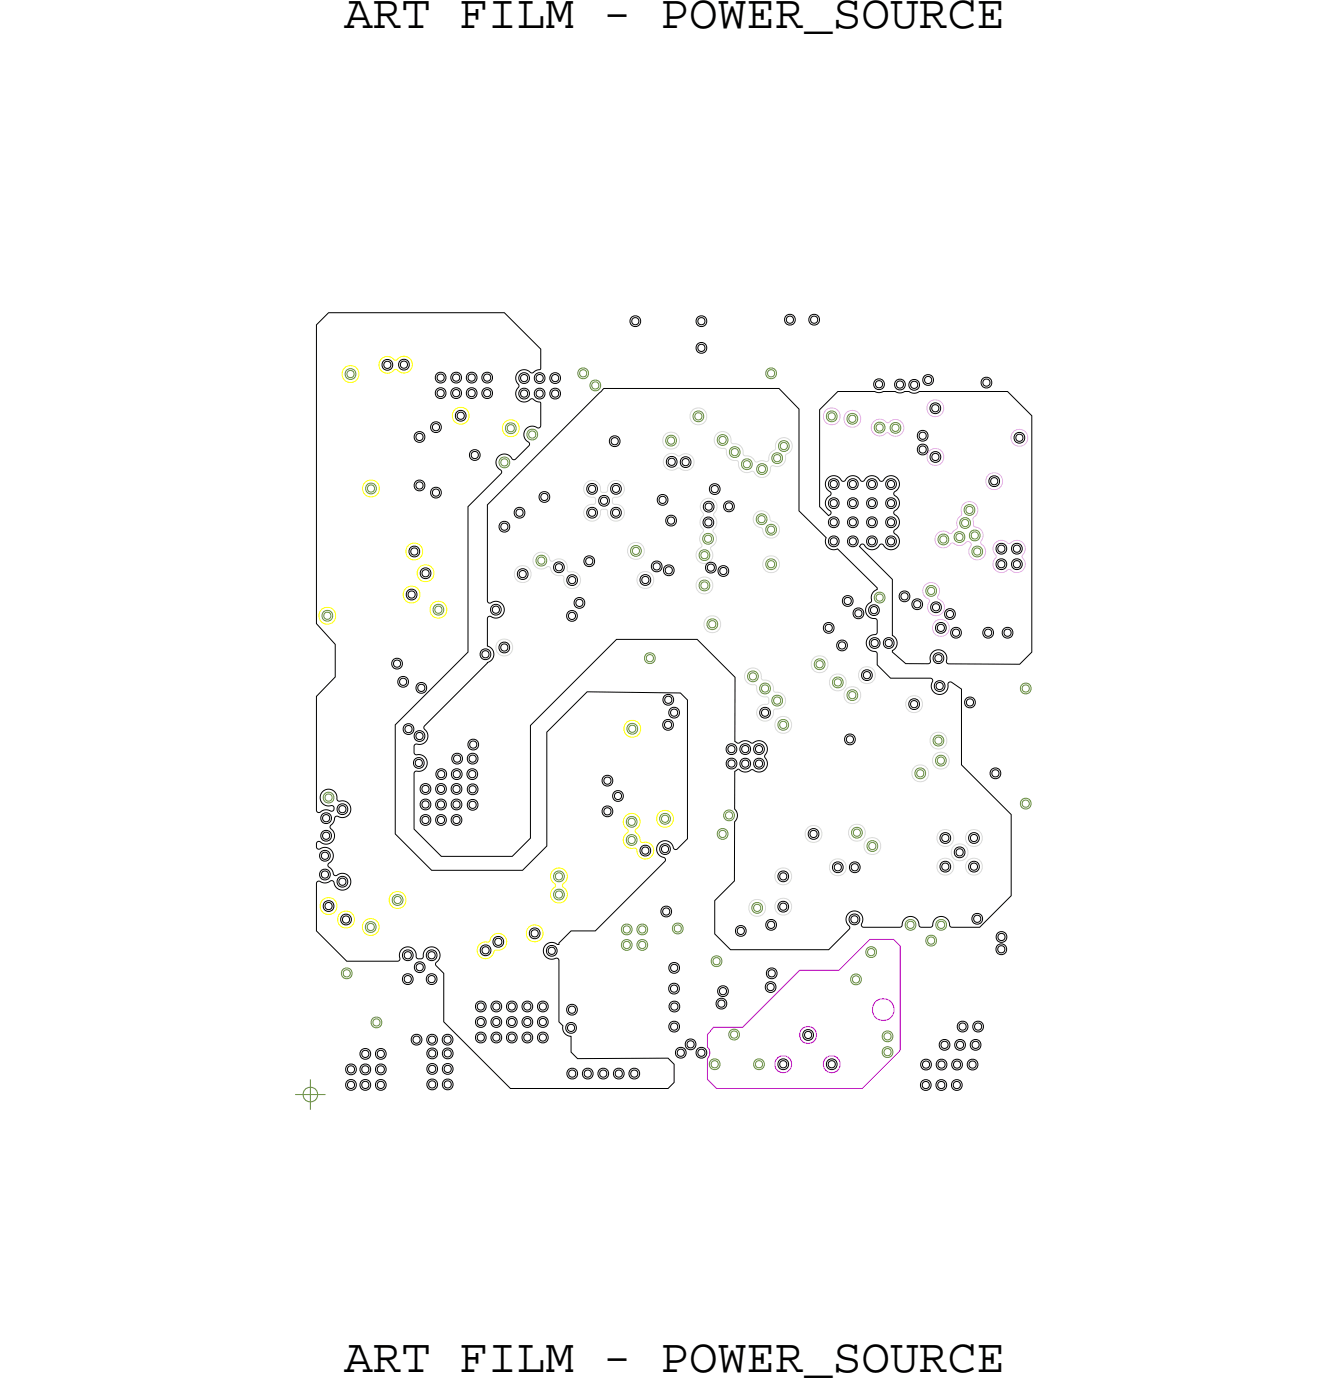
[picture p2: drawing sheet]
<svg xmlns="http://www.w3.org/2000/svg" width="56mm" height="59mm" viewBox="0 0 56 59" stroke-linecap="round" stroke-linejoin="round" font-family="sans-serif">
<defs><g id="words">
<g font-size="2">
<text x="14.4" y="1.2">ART FILM - POWER_SOURCE</text>
<text x="14.4" y="57.5">ART FILM - POWER_SOURCE</text>
</g>
</g></defs>
<!-- layer: Nets -->
<g fill="none" stroke="#638b3a" stroke-width=".04">
<path d="M14.5 15.5h.2h.2v.3l-.2 .1-.2-.1zM14.6 15.6l.1-.1 .1 .1v.1l-.1 .1-.1-.1zM21 19.2h.1h.2v.3l-.2 .1-.1-.1zM21 19.3l.1-.1 .2 .1v.2h-.2h-.1zM21.2 17.8l.2-.1 .2 .1v.3l-.2 .1-.2-.1zM21.3 17.9l.1-.1 .1 .1v.1l-.1 .1-.1-.1zM22.1 18.1l.2-.1 .2 .1v.3h-.2h-.2zM22.2 18.1h.1h.1v.2l-.1 .1-.1-.1zM24.3 15.5l.1-.1 .2 .1v.3l-.2 .1-.1-.1zM24.3 15.6l.1-.1 .2 .1v.1l-.2 .1-.1-.1zM24.8 16l.1-.1 .2 .1v.3l-.2 .1-.1-.1zM24.8 16.1l.1-.1 .2 .1v.1l-.2 .1-.1-.1z"/>
<path d="M27.9 18.3l.2-.1 .2 .1v.3l-.2 .1-.2-.1zM28 18.4l.1-.1 .2 .1v.1l-.2 .1-.1-.1zM29.1 17.3l.2-.1 .1 .1v.3l-.1 .1-.2-.1zM29.1 17.4l.2-.1 .1 .1v.1l-.1 .1-.2-.1zM30.1 18.3l.2-.1 .1 .1v.3l-.1 .1-.2-.1zM30.1 18.4l.2-.1 .1 .1v.1l-.1 .1-.2-.1zM30.6 18.8l.2-.1 .2 .1v.3l-.2 .1-.2-.1zM30.7 18.9l.1-.1 .1 .1v.1l-.1 .1-.1-.1zM31.1 19.3l.2-.1 .2 .1v.3l-.2 .1-.2-.1zM31.2 19.4l.1-.1 .1 .1v.1l-.1 .1-.1-.1zM31.8 19.5l.1-.1 .2 .1v.3l-.2 .1-.1-.1zM31.8 19.6l.1-.1 .2 .1v.1l-.2 .1-.1-.1z"/>
<path d="M32.1 15.5l.2-.1 .2 .1v.3l-.2 .1-.2-.1zM32.2 15.6l.1-.1 .1 .1v.1l-.1 .1-.1-.1zM32.4 19h.2h.1v.4h-.1h-.2zM32.4 19.1h.2h.1v.2l-.1 .1-.2-.1zM32.7 18.5h.1h.2v.3l-.2 .1-.1-.1zM32.7 18.6l.1-.1 .2 .1v.2h-.2h-.1zM34.7 17.3l.1-.1 .2 .1v.3l-.2 .1-.1-.1zM34.7 17.4l.1-.1 .2 .1v.1l-.2 .1-.1-.1zM35.5 17.4l.2-.1 .2 .1v.3l-.2 .1-.2-.1zM35.6 17.5l.1-.1 .1 .1v.1l-.1 .1-.1-.1zM36.7 17.8l.2-.1 .1 .1v.3h-.1h-.2zM36.7 17.8h.2h.1v.2l-.1 .1-.2-.1z"/>
<path d="M37.3 17.8l.2-.1 .2 .1v.3l-.2 .1-.2-.1zM37.4 17.9l.1-.1 .2 .1v.1l-.2 .1-.1-.1zM13.5 25.7l.2-.1 .2 .1v.3h-.2h-.2zM13.6 25.7h.1h.1v.2l-.1 .1-.1-.1zM13.6 33.3l.2-.1 .1 .1v.3l-.1 .1-.2-.1zM13.6 33.4l.2-.1 .1 .1v.1l-.1 .1-.2-.1zM15.4 38.7l.1-.1 .2 .1v.3l-.2 .1-.1-.1zM15.4 20.3l.1-.1 .2 .1v.3l-.2 .1-.1-.1zM15.4 38.8l.1-.1 .2 .1v.1l-.2 .1-.1-.1zM15.4 20.4l.1-.1 .2 .1v.1l-.2 .1-.1-.1zM16.5 37.6l.2-.1 .1 .1v.3h-.1h-.2zM16.5 37.6h.2h.1v.2l-.1 .1-.2-.1z"/>
<path d="M18.2 25.4l.2-.1 .1 .1v.3l-.1 .1-.2-.1zM18.2 25.5l.2-.1 .1 .1v.1l-.1 .1-.2-.1zM22.5 23.3h.2h.2v.3l-.2 .1-.2-.1zM22.5 23.4l.2-.1 .1 .1v.2h-.1h-.2zM23.2 36.6l.2-.1 .2 .1v.3l-.2 .1-.2-.1zM23.2 37.3h.2h.2v.3l-.2 .1-.2-.1zM23.3 36.7l.1-.1 .2 .1v.1l-.2 .1-.1-.1zM23.3 37.4l.1-.1 .2 .1v.2h-.2h-.1zM26.1 38.8l.2-.1 .1 .1v.3l-.1 .1-.2-.1zM26.1 39.4h.2h.1v.4h-.1h-.2zM26.1 38.9l.2-.1 .1 .1v.1l-.1 .1-.2-.1zM26.1 39.5h.2h.1v.2l-.1 .1-.2-.1z"/>
<path d="M26.3 35h.2h.1v.4h-.1h-.2zM26.3 34.3l.2-.1 .1 .1v.3l-.1 .1-.2-.1zM26.3 30.4l.2-.1 .2 .1v.3l-.2 .1-.2-.1zM26.3 35.1h.2h.1v.2l-.1 .1-.2-.1zM26.3 34.4l.2-.1 .1 .1v.1l-.1 .1-.2-.1zM26.4 30.5l.1-.1 .1 .1v.1l-.1 .1-.1-.1zM26.5 22.9h.1h.2v.3l-.2 .1-.1-.1zM26.5 23l.1-.1 .2 .1v.2h-.2h-.1zM26.7 38.8l.2-.1 .2 .1v.3l-.2 .1-.2-.1zM26.7 39.4h.2h.2v.4h-.2h-.2zM26.8 38.9l.1-.1 .1 .1v.1l-.1 .1-.1-.1zM26.8 39.5h.1h.1v.2l-.1 .1-.1-.1z"/>
<path d="M27.1 27.4h.1h.2v.3l-.2 .1-.1-.1zM27.1 27.5l.1-.1 .2 .1v.2h-.2h-.1zM27.7 34.2l.2-.1 .1 .1v.3h-.1h-.2zM27.7 34.2h.2h.1v.2l-.1 .1-.2-.1zM28.2 38.8l.2-.1 .2 .1v.3h-.2h-.2zM28.3 38.8h.1h.1v.2l-.1 .1-.1-.1zM29.3 24.4l.2-.1 .2 .1v.3l-.2 .1-.2-.1zM29.3 23.1l.2-.1 .2 .1v.3l-.2 .1-.2-.1zM29.4 24.5l.1-.1 .1 .1v.1l-.1 .1-.1-.1zM29.4 23.2l.1-.1 .1 .1v.1l-.1 .1-.1-.1zM29.5 22.4h.2h.1v.3l-.1 .1-.2-.1zM29.5 22.5l.2-.1 .1 .1v.2h-.1h-.2z"/>
<path d="M29.7 26l.1-.1 .2 .1v.3l-.2 .1-.1-.1zM29.7 26.1l.1-.1 .2 .1v.1l-.2 .1-.1-.1zM30.1 34.8l.2-.1 .1 .1v.3l-.1 .1-.2-.1zM30.1 34.9l.2-.1 .1 .1v.1l-.1 .1-.2-.1zM30.4 34l.1-.1 .2 .1v.3l-.2 .1-.1-.1zM30.4 34.1l.1-.1 .2 .1v.1l-.2 .1-.1-.1zM31.4 28.2l.1-.1 .2 .1v.3l-.2 .1-.1-.1zM31.4 28.3l.1-.1 .2 .1v.1l-.2 .1-.1-.1zM31.6 37.9l.1-.1 .2 .1v.3l-.2 .1-.1-.1zM31.6 38l.1-.1 .2 .1v.1l-.2 .1-.1-.1zM31.7 21.6l.2-.1 .2 .1v.3l-.2 .1-.2-.1zM31.8 21.7l.1-.1 .1 .1v.1l-.1 .1-.1-.1z"/>
<path d="M31.9 28.7l.2-.1 .1 .1v.3l-.1 .1-.2-.1zM31.9 28.8l.2-.1 .1 .1v.1l-.1 .1-.2-.1zM32.1 22h.2h.2v.4h-.2h-.2zM32.1 23.5l.2-.1 .2 .1v.3l-.2 .1-.2-.1zM32.2 22.1l.1-.1 .1 .1v.2h-.1h-.1zM32.2 23.6l.1-.1 .1 .1v.1l-.1 .1-.1-.1zM32.4 29.2l.2-.1 .1 .1v.3l-.1 .1-.2-.1zM32.4 29.3l.2-.1 .1 .1v.1l-.1 .1-.2-.1zM32.6 30.2h.2h.2v.3l-.2 .1-.2-.1zM32.7 30.3l.1-.1 .1 .1v.1l-.1 .1-.1-.1zM34.2 27.7l.1-.1 .2 .1v.3l-.2 .1-.1-.1zM34.2 27.8l.1-.1 .2 .1v.1l-.2 .1-.1-.1z"/>
<path d="M34.9 28.4h.2h.2v.4h-.2h-.2zM35 28.5l.1-.1 .1 .1v.2h-.1h-.1zM35.5 29l.2-.1 .2 .1v.3l-.2 .1-.2-.1zM35.6 29.1l.1-.1 .1 .1v.1l-.1 .1-.1-.1zM35.7 34.7h.2h.2v.4h-.2h-.2zM35.8 34.8l.1-.1 .1 .1v.2h-.1h-.1zM36.3 39.7h.2h.2v.4h-.2h-.2zM36.4 39.8h.1h.1v.2l-.1 .1-.1-.1zM36.4 35.3l.1-.1 .2 .1v.3l-.2 .1-.1-.1zM36.4 35.4l.1-.1 .2 .1v.1l-.2 .1-.1-.1zM36.7 24.9l.2-.1 .1 .1v.3l-.1 .1-.2-.1zM36.7 25l.2-.1 .1 .1v.1l-.1 .1-.2-.1z"/>
<path d="M38 38.6l.1-.1 .2 .1v.3l-.2 .1-.1-.1zM38 38.7l.1-.1 .2 .1v.1l-.2 .1-.1-.1zM38.4 32.3l.2-.1 .1 .1v.3h-.1h-.2zM38.4 32.3h.2h.1v.2l-.1 .1-.2-.1zM38.8 24.6l.2-.1 .2 .1v.3l-.2 .1-.2-.1zM38.8 39.3l.2-.1 .2 .1v.3h-.2h-.2zM38.9 24.7l.1-.1 .1 .1v.1l-.1 .1-.1-.1zM38.9 39.3h.1h.1v.2l-.1 .1-.1-.1zM39.1 30.9l.2-.1 .2 .1v.3l-.2 .1-.2-.1zM39.2 31l.1-.1 .2 .1v.1l-.2 .1-.1-.1zM39.3 31.7h.1h.2v.3l-.2 .1-.1-.1zM39.3 38.6l.1-.1 .2 .1v.3l-.2 .1-.1-.1z"/>
<path d="M39.3 31.8l.1-.1 .2 .1v.1l-.2 .1-.1-.1zM39.3 38.7l.1-.1 .2 .1v.1l-.2 .1-.1-.1zM39.4 22.5l.1-.1 .2 .1v.3h-.2h-.1zM39.4 22.5h.1h.2v.2l-.2 .1-.1-.1zM40 22.4l.2-.1 .2 .1v.3h-.2h-.2zM40.1 22.4h.1h.1v.2l-.1 .1-.1-.1zM40.3 21.8l.1-.1 .2 .1v.3h-.2h-.1zM40.3 21.8h.1h.2v.2l-.2 .1-.1-.1zM40.4 21.2l.2-.1 .2 .1v.3l-.2 .1-.2-.1zM40.5 21.3l.1-.1 .2 .1v.1l-.2 .1-.1-.1zM40.7 22.3l.1-.1 .2 .1v.3l-.2 .1-.1-.1zM40.7 22.4l.1-.1 .2 .1v.1l-.2 .1-.1-.1z"/>
<path d="M40.8 23l.1-.1 .2 .1v.3h-.2h-.1zM40.8 23h.1h.2v.2l-.2 .1-.1-.1zM42.8 33.5h.2h.1v.3l-.1 .1-.2-.1zM42.8 28.7l.2-.1 .1 .1v.3l-.1 .1-.2-.1zM42.8 33.6l.2-.1 .1 .1v.2h-.1h-.2zM42.8 28.8l.2-.1 .1 .1v.1l-.1 .1-.2-.1zM14.4 40.6h.1h.2v.3l-.2 .1-.1-.1zM14.4 40.7l.1-.1 .2 .1v.2h-.2h-.1zM15.6 42.7l.2-.1 .1 .1v.3l-.1 .1-.2-.1zM15.6 42.8l.2-.1 .1 .1v.1l-.1 .1-.2-.1zM29.8 44.4h.1h.2v.4h-.2h-.1zM29.8 44.5h.1h.2v.2l-.2 .1-.1-.1z"/>
<path d="M29.9 40.1h.1h.2v.3l-.2 .1-.1-.1zM29.9 40.2l.1-.1 .2 .1v.2h-.2h-.1zM30.6 43.2l.2-.1 .1 .1v.3l-.1 .1-.2-.1zM30.6 43.3l.2-.1 .1 .1v.1l-.1 .1-.2-.1zM31.6 44.4h.2h.2v.4h-.2h-.2zM31.7 44.5h.1h.1v.2l-.1 .1-.1-.1zM35.7 40.9l.2-.1 .1 .1v.3l-.1 .1-.2-.1zM35.7 41l.2-.1 .1 .1v.1l-.1 .1-.2-.1zM37 43.3l.2-.1 .2 .1v.3l-.2 .1-.2-.1zM37 43.9h.2h.2v.3l-.2 .1-.2-.1zM37.1 43.4l.1-.1 .1 .1v.1l-.1 .1-.1-.1zM37.1 44l.1-.1 .1 .1v.2h-.1h-.1z"/>
</g>
<path d="M34.6 17.2l.2-.1 .3 .1 .1 .2-.1 .3-.3 .1-.2-.1-.1-.3zM35.4 17.3l.3-.1 .3 .1 .1 .3-.1 .2-.3 .1-.3-.1v-.2zM36.6 17.7l.3-.1 .3 .1 .4-.1 .2 .2 .1 .2-.3 .3-.4-.2-.4 .2-.3-.3zM38.9 16.9l.3-.1 .3 .1v.2v.3l-.3 .1-.3-.1-.1-.3zM38.9 18.9l.3-.1 .3 .1v.3v.2l-.3 .1-.3-.1-.1-.2zM41.4 19.9l.3-.1 .2 .1 .1 .3-.1 .2-.2 .1-.3-.1-.1-.2zM42.4 18.1l.3-.1 .3 .1 .1 .2-.1 .3-.3 .1-.3-.1v-.3zM38.8 24.5l.3-.1 .2 .2v.5l.2 .1 .1 .2-.2 .4h-.3l-.2-.2v-.4l-.2-.4zM39.2 26.1l.2-.1 .3 .1 .1 .2-.1 .3-.3 .1-.2-.1-.1-.3zM40.4 21.1l.3-.1 .3 .3-.1 .2-.1 .2v.3l.4 .3-.1 .4 .2 .4-.1 .2-.1 .1h-.3l-.2-.1v-.2l.1-.3-.1-.1-.4 .2-.3-.1-.4 .2-.2-.1-.1-.2v-.2l.1-.2h.3l.2 .1 .3-.2v-.4l.2-.2v-.3zM41.7 22.7l.3-.1 .3 .2 .3-.2 .3 .1 .1 .3-.2 .3 .2 .3-.1 .3-.3 .1-.3-.1-.3 .1-.3-.1-.1-.3 .1-.3-.1-.3z" fill="none" stroke="#ffa8ff" stroke-width=".04"/>
<g fill="none" stroke="#000" stroke-width=".04">
<path d="M13.8 13.1h7.3l1.6 1.5-.1 .9-.3 .1-.2-.1h-.3l-.1 .1-.1 .2 .1 .4-.1 .3 .1 .2 .3 .1 .3-.1 .3 .2v1h-.4l-.2 .1v.3l.2 .3-.6 .6-.4-.2-.3 .1-.1 .3 .2 .4-1.4 1.4v6.1l-3 3.1v4.5l1.5 1.6h3.8l1-1v-4.8l1.7-1.7h3.9l.3 .3v5.9l-.5 .4-.3-.3h-.4l-.1 .4 .4 .3v.1l-3 2.9h-1l-.5 .6-.4-.1-.2 .3 .1 .4h.4h.1v2.6l.2 .2 .1 .3 .2 .1v.7l.3 .3 3.8-.1 .2 .3v.8l-.2 .2h-6.6l-2.8-2.8v-2l-.3-.4 .1-.3-.1-.3-.2-.1h-.2l-.3 .5-.1-.1-.2-.3-.2-.1-.3 .1-.1 .5h-2.2l-1.2-1.3v-2h.4l.2-.1 .2 .3 .2 .1 .3-.1 .1-.2-.1-.3-.3-.1-.3 .1-.2-.4 .2-.4-.1-.3-.3-.1-.3 .1v-.1v-.2l.4 .1 .2-.1 .1-.3-.2-.4 .2-.3 .5-.1 .2-.3-.1-.2-.4-.1-.2-.4-.2-.1-.3 .1-.1 .3 .2 .2 .4 .1v.1h-.4l-.2 .2-.1-.1v-4.8l.7-.8v-1.4l-.7-.9v-12.5zM16.1 15.1h.1h.2v.3l-.2 .1-.1-.1zM16.1 15.2l.1-.1 .2 .1v.2h-.2h-.1zM16.8 15.1h.1h.2v.3l-.2 .1-.1-.1zM16.8 15.2l.1-.1 .2 .1v.2h-.2h-.1zM17.4 18.2l.2-.1 .1 .1v.3h-.1h-.2zM17.4 18.2h.2h.1v.2l-.1 .1-.2-.1zM18.1 17.7h.2h.1v.4h-.1h-.2zM18.1 17.8h.2h.1v.2l-.1 .1-.2-.1zM18.3 15.7l.2-.1 .1 .1v.3l-.1 .1-.2-.1zM18.3 16.3h.2h.1v.3l-.1 .1-.2-.1zM18.3 15.8l.2-.1 .1 .1v.1l-.1 .1-.2-.1z"/>
<path d="M18.3 16.4l.2-.1 .1 .1v.1l-.1 .1-.2-.1zM18.9 15.7l.2-.1 .2 .1v.3l-.2 .1-.2-.1zM18.9 16.3h.2h.2v.3l-.2 .1-.2-.1zM19 15.8l.1-.1 .1 .1v.1l-.1 .1-.1-.1zM19 16.4l.1-.1 .1 .1v.1l-.1 .1-.1-.1zM19.1 17.3l.2-.1 .2 .1v.3h-.2h-.2zM19.2 17.4l.1-.1 .1 .1v.1l-.1 .1-.1-.1zM19.6 15.7l.2-.1 .1 .1v.3l-.1 .1-.2-.1zM19.6 16.3h.2h.1v.3l-.1 .1-.2-.1zM19.6 15.8l.2-.1 .1 .1v.1l-.1 .1-.2-.1zM19.6 16.4l.2-.1 .1 .1v.1l-.1 .1-.2-.1zM19.7 18.9l.2-.1 .2 .1v.3l-.2 .1-.2-.1z"/>
<path d="M19.8 19l.1-.1 .1 .1v.1l-.1 .1-.1-.1zM20.2 15.7l.2-.1 .2 .1v.3l-.2 .1-.2-.1zM20.2 16.3h.2h.2v.3l-.2 .1-.2-.1zM20.3 15.8l.1-.1 .1 .1v.1l-.1 .1-.1-.1zM20.3 16.4l.1-.1 .1 .1v.1l-.1 .1-.1-.1zM21.8 15.7l.2-.1 .1 .1v.3l-.1 .1-.2-.1zM21.8 16.3h.2h.1v.4h-.1h-.2zM21.8 15.8l.2-.1 .1 .1v.1l-.1 .1-.2-.1zM21.8 16.4l.2-.1 .1 .1v.2h-.1h-.2zM22.4 15.7l.2-.1 .2 .1v.3l-.2 .1-.2-.1zM22.4 16.3h.2h.2v.4h-.2h-.2zM22.5 15.8l.1-.1 .1 .1v.1l-.1 .1-.1-.1z"/>
<path d="M22.5 16.4l.1-.1 .1 .1v.2h-.1h-.1zM23.1 15.7l.2-.1 .1 .1v.3l-.1 .1-.2-.1zM23.1 16.3h.2h.1v.4h-.1h-.2zM23.1 15.8l.2-.1 .1 .1v.1l-.1 .1-.2-.1zM23.1 16.4l.2-.1 .1 .1v.2h-.1h-.2zM25.6 18.3h.2h.1v.3l-.1 .1-.2-.1zM25.6 18.4l.2-.1 .1 .1v.2h-.1h-.2zM26.4 13.3l.2-.1 .2 .1v.3l-.2 .1-.2-.1zM26.5 13.4l.1-.1 .2 .1v.1l-.2 .1-.1-.1zM28 19.2l.1-.1 .2 .1v.3l-.2 .1-.1-.1zM28 19.3l.1-.1 .2 .1v.1l-.2 .1-.1-.1zM28.6 19.2l.1-.1 .2 .1v.3l-.2 .1-.1-.1z"/>
<path d="M28.6 19.3l.1-.1 .2 .1v.1l-.2 .1-.1-.1zM29.2 13.3l.2-.1 .2 .1v.3l-.2 .1-.2-.1zM29.2 14.4h.2h.2v.3l-.2 .1-.2-.1zM29.3 13.4l.1-.1 .1 .1v.1l-.1 .1-.1-.1zM29.3 14.5l.1-.1 .1 .1v.2h-.1h-.1zM32.9 13.2h.2h.2v.4h-.2h-.2zM33 13.3l.1-.1 .1 .1v.2h-.1h-.1zM33.9 13.2h.2h.2v.4h-.2h-.2zM34 13.3l.1-.1 .1 .1v.2h-.1h-.1zM34.3 17.2l.8-.8 2.6 .1 .4-.1 .2 .1 .2-.1h3.7l1 1v9.9l-.5 .5h-3l-.1-.4-.3-.2-.3 .2-.1 .4h-1l-.5-.5 .2-.4-.2-.3v-2.3l-1.4-1.4 .2-.1 .2 .2h.2l.3-.2 .4 .2 .3-.1 .1-.3-.3-.3 .2-.3 .1-.2-.3-.3 .2-.2 .1-.2-.3-.4 .3-.3v-.2l-.3-.3-.2 .1-.3 .2-.3-.3-.2 .1-.3 .2-.3-.3-.2 .1-.3 .2-.2-.2h-.3l-.2 .3 .2 .4-.2 .4v.2l.2 .2-.1 .1-.4-.4zM36.7 15.9h.1h.2v.4h-.2h-.1zM36.7 16h.1h.2v.2l-.2 .1-.1-.1z"/>
<path d="M37.5 16l.2-.1 .2 .1v.3h-.2h-.2zM37.6 16h.1h.1v.2l-.1 .1-.1-.1zM38.1 16l.2-.1 .2 .1v.3l-.2 .1-.2-.1zM38.2 16.1l.1-.1 .1 .1v.1l-.1 .1-.1-.1zM38.5 18.1l.2-.1 .1 .1v.3l-.1 .1-.2-.1zM38.5 18.7l.2-.1 .1 .1v.3l-.1 .1-.2-.1zM38.5 18.2l.2-.1 .1 .1v.1l-.1 .1-.2-.1zM38.5 18.8l.2-.1 .1 .1v.1l-.1 .1-.2-.1zM38.7 15.8l.2-.1 .2 .1v.3l-.2 .1-.2-.1zM38.8 15.9l.1-.1 .1 .1v.1l-.1 .1-.1-.1zM39 17l.2-.1 .2 .1v.3h-.2h-.2zM39 19l.2-.1 .2 .1v.3l-.2 .1-.2-.1z"/>
<path d="M39.1 17h.1h.1v.2l-.1 .1-.1-.1zM39.1 19.1l.1-.1 .1 .1v.1l-.1 .1-.1-.1zM41.2 15.9l.1-.1 .2 .1v.3l-.2 .1-.1-.1zM41.2 16l.1-.1 .2 .1v.1l-.2 .1-.1-.1zM42.5 18.2l.2-.1 .2 .1v.3l-.2 .1-.2-.1zM42.6 18.3l.1-.1 .1 .1v.1l-.1 .1-.1-.1zM13.4 36.5l.2-.1 .2 .1v.3l-.2 .1-.2-.1zM13.4 35.7l.2-.1 .2 .1v.3l-.2 .1-.2-.1zM13.5 36.6l.1-.1 .1 .1v.1l-.1 .1-.1-.1zM13.5 35.8l.1-.1 .1 .1v.1l-.1 .1-.1-.1zM13.5 34.9l.2-.1 .1 .1v.3l-.1 .1-.2-.1zM13.5 34.1h.2h.1v.3l-.1 .1-.2-.1z"/>
<path d="M13.5 35l.2-.1 .1 .1v.1l-.1 .1-.2-.1zM13.5 34.2l.2-.1 .1 .1v.2h-.1h-.2zM13.6 37.8l.2-.1 .1 .1v.3l-.1 .1-.2-.1zM13.6 37.9l.2-.1 .1 .1v.1l-.1 .1-.2-.1zM14.2 33.8l.1-.1 .2 .1v.3h-.2h-.1zM14.2 36.8l.1-.1 .2 .1v.3l-.2 .1-.1-.1zM14.2 33.8h.1h.2v.2l-.2 .1-.1-.1zM14.2 36.9l.1-.1 .2 .1v.1l-.2 .1-.1-.1zM14.3 38.4l.2-.1 .2 .1v.3l-.2 .1-.2-.1zM14.4 38.5l.1-.1 .1 .1v.1l-.1 .1-.1-.1zM16.5 27.7l.1-.1 .2 .1v.3h-.2h-.1zM16.5 27.7h.1h.2v.2l-.2 .1-.1-.1z"/>
<path d="M16.7 28.4l.2-.1 .2 .1v.3l-.2 .1-.2-.1zM16.8 28.5l.1-.1 .1 .1v.1l-.1 .1-.1-.1zM16.9 39.9l.2-.1 .2 .1v.3l-.2 .1-.2-.1zM16.9 30.4l.2-.1 .2 .1v.3l-.2 .1-.2-.1zM17 40l.1-.1 .1 .1v.1l-.1 .1-.1-.1zM17 30.5l.1-.1 .1 .1v.1l-.1 .1-.1-.1zM17.1 24.8l.1-.1 .2 .1v.3h-.2h-.1zM17.1 24.8h.1h.2v.2l-.2 .1-.1-.1zM17.2 23l.2-.1 .1 .1v.3h-.1h-.2zM17.2 23h.2h.1v.2l-.1 .1-.2-.1zM17.4 31.8l.1-.1 .2 .1v.3l-.2 .1-.1-.1zM17.4 20.2l.2-.1 .1 .1v.3l-.1 .1-.2-.1z"/>
<path d="M17.4 30.7l.2-.1 .1 .1v.3l-.1 .1-.2-.1zM17.4 31.9l.1-.1 .2 .1v.1l-.2 .1-.1-.1zM17.4 20.3l.2-.1 .1 .1v.1l-.1 .1-.2-.1zM17.4 30.8l.2-.1 .1 .1v.1l-.1 .1-.2-.1zM17.5 28.7l.2-.1 .1 .1v.3l-.1 .1-.2-.1zM17.5 28.8l.2-.1 .1 .1v.1l-.1 .1-.2-.1zM17.7 32.9l.1-.1 .2 .1v.3l-.2 .1-.1-.1zM17.7 33.6l.1-.1 .2 .1v.3h-.2h-.1zM17.7 34.2l.1-.1 .2 .1v.3l-.2 .1-.1-.1zM17.7 23.9l.1-.1 .2 .1v.3h-.2h-.1zM17.7 33l.1-.1 .2 .1v.1l-.2 .1-.1-.1zM17.7 33.6h.1h.2v.2l-.2 .1-.1-.1z"/>
<path d="M17.7 34.3l.1-.1 .2 .1v.1l-.2 .1-.1-.1zM17.7 24l.1-.1 .2 .1v.1l-.2 .1-.1-.1zM17.9 39.9l.2-.1 .2 .1v.3l-.2 .1-.2-.1zM18 40l.1-.1 .1 .1v.1l-.1 .1-.1-.1zM18.1 20.5l.2-.1 .1 .1v.3l-.1 .1-.2-.1zM18.1 20.6l.2-.1 .1 .1v.1l-.1 .1-.2-.1zM18.3 32.9l.2-.1 .1 .1v.3l-.1 .1-.2-.1zM18.3 33.6l.2-.1 .1 .1v.3h-.1h-.2zM18.3 34.2l.2-.1 .1 .1v.3l-.1 .1-.2-.1zM18.3 32.3l.2-.1 .2 .1v.3l-.2 .1-.2-.1zM18.3 33l.2-.1 .1 .1v.1l-.1 .1-.2-.1zM18.3 33.6h.2h.1v.2l-.1 .1-.2-.1z"/>
<path d="M18.3 34.3l.2-.1 .1 .1v.1l-.1 .1-.2-.1zM18.4 32.4l.1-.1 .1 .1v.1l-.1 .1-.1-.1zM19 32.9l.1-.1 .2 .1v.3l-.2 .1-.1-.1zM19 33.6l.1-.1 .2 .1v.3h-.2h-.1zM19 34.2l.1-.1 .2 .1v.3l-.2 .1-.1-.1zM19 32.3l.1-.1 .2 .1v.3l-.2 .1-.1-.1zM19 31.6h.2h.1v.3l-.1 .1-.2-.1zM19 33l.1-.1 .2 .1v.1l-.2 .1-.1-.1zM19 33.6h.1h.2v.2l-.2 .1-.1-.1zM19 34.3l.1-.1 .2 .1v.1l-.2 .1-.1-.1zM19 32.4l.1-.1 .2 .1v.1l-.2 .1-.1-.1zM19 31.7l.2-.1 .1 .1v.2h-.1h-.2z"/>
<path d="M19.6 32.3l.2-.1 .2 .1v.3l-.2 .1-.2-.1zM19.6 31.6h.2h.2v.3l-.2 .1-.2-.1zM19.6 32.9h.2h.2v.3l-.2 .1-.2-.1zM19.6 33.6l.2-.1 .2 .1v.3l-.2 .1-.2-.1zM19.7 32.4l.1-.1 .1 .1v.1l-.1 .1-.1-.1zM19.7 31h.1h.2v.4h-.2h-.1zM19.7 31.7l.1-.1 .1 .1v.2h-.1h-.1zM19.7 33l.1-.1 .1 .1v.2h-.1h-.1zM19.7 33.7l.1-.1 .1 .1v.1l-.1 .1-.1-.1zM19.7 31.1h.1h.2v.2l-.2 .1-.1-.1zM20.2 27.3l.1-.1 .2 .1v.3h-.2h-.1zM20.2 39.7l.1-.1 .2 .1v.3l-.2 .1-.1-.1z"/>
<path d="M20.2 27.3h.1h.2v.2l-.2 .1-.1-.1zM20.2 39.8l.1-.1 .2 .1v.1l-.2 .1-.1-.1zM20.4 21.2l4.9-4.9h7.3l.9 .8v4.3l1.1 1.1v.2l.1 .2 .2 .1h.2l1.7 1.6-.3 .3v.3l-.2 .4 .1 .2 .4 .2-.1 .5-.3 .2-.1 .2 .1 .3 .3 .2 .1 .5 .5 .5h1.7v.5l.3 .2 .3-.1 .2-.4 .5 .3v3.2l2.1 2v3.4l-1.4 1.4h-1.1l-.2-.4-.3-.1-.2 .1-.2 .4-.4-.1-.2-.3-.2-.1-.3 .1-.2 .4h-1.5l-.1-.1v-.5l-.3-.1-.2 .1-.1 .1 .1 .5-.9 .9h-4.1l-.7-.7v-1.4l.9-.8v-2.5l.1-.2-.1-.3v-1.6l.1-.1 .3 .2 .3-.1 .3 .1 .2-.1 .1-.2-.1-.4 .1-.3v-.2l-.2-.1h-.4l-.2-.1-.4 .1h-.1v-2.7l-1.6-1.6h-3.4l-3.6 3.6v4.7l-.7 .8h-3l-1.2-1.2v-2.3l.5-.1 .1-.3-.1-.3-.4-.1-.1-.3 .5-.2 .1-.3-.1-.4 2.9-2.9-.1-.2-.2-.2v-1.2l.1-.1 .4 .1 .2-.4-.2-.3-.4 .1-.1-.1zM20.6 25.4l.2-.1 .1 .1v.3l-.1 .1-.2-.1zM20.6 25.5l.2-.1 .1 .1v.1l-.1 .1-.2-.1zM20.7 39.3l.2-.1 .1 .1v.3l-.1 .1-.2-.1zM20.7 39.4l.2-.1 .1 .1v.1l-.1 .1-.2-.1zM21 27l.1-.1 .2 .1v.3l-.2 .1-.1-.1zM21 21.9l.1-.1 .2 .1v.3l-.2 .1-.1-.1zM21 27.1l.1-.1 .2 .1v.1l-.2 .1-.1-.1zM21 22l.1-.1 .2 .1v.1l-.2 .1-.1-.1zM21.6 21.3h.2h.1v.3l-.1 .1-.2-.1z"/>
<path d="M21.6 21.4l.2-.1 .1 .1v.2h-.1h-.2zM21.7 23.9l.2-.1 .2 .1v.3l-.2 .1-.2-.1zM21.8 24l.1-.1 .1 .1v.1l-.1 .1-.1-.1zM22.2 39l.2-.1 .2 .1v.3h-.2h-.2zM22.3 39h.1h.1v.2l-.1 .1-.1-.1zM22.6 20.7l.2-.1 .2 .1v.3l-.2 .1-.2-.1zM22.7 20.8l.1-.1 .1 .1v.1l-.1 .1-.1-.1zM22.9 39.7l.2-.1 .2 .1v.3l-.2 .1-.2-.1zM23 39.8l.1-.1 .2 .1v.1l-.2 .1-.1-.1zM23.2 23.6l.2-.1 .2 .1v.3l-.2 .1-.2-.1zM23.3 23.7l.1-.1 .2 .1v.1l-.2 .1-.1-.1zM23.8 25.7l.2-.1 .1 .1v.3h-.1h-.2z"/>
<path d="M23.8 24.2l.2-.1 .1 .1v.3h-.1h-.2zM23.8 25.7h.2h.1v.2l-.1 .1-.2-.1zM23.8 24.2h.2h.1v.2l-.1 .1-.2-.1zM24.1 25.1l.2-.1 .1 .1v.3l-.1 .1-.2-.1zM24.1 25.2l.2-.1 .1 .1v.1l-.1 .1-.2-.1zM24.5 23.4l.2-.1 .2 .1v.3h-.2h-.2zM24.6 23.4h.1h.1v.2l-.1 .1-.1-.1zM24.6 21.3h.2h.2v.3l-.2 .1-.2-.1zM24.6 20.3h.2h.2v.3l-.2 .1-.2-.1zM24.7 21.4l.1-.1 .1 .1v.2h-.1h-.1zM24.7 20.4l.1-.1 .1 .1v.2h-.1h-.1zM25.1 20.8h.2h.2v.3l-.2 .1-.2-.1z"/>
<path d="M25.2 20.9l.1-.1 .1 .1v.2h-.1h-.1zM25.3 33.8h.1h.2v.4h-.2h-.1zM25.3 32.6l.1-.1 .2 .1v.3h-.2h-.1zM25.3 33.9h.1h.2v.2l-.2 .1-.1-.1zM25.3 32.6h.1h.2v.2l-.2 .1-.1-.1zM25.6 21.3h.2h.2v.3l-.2 .1-.2-.1zM25.6 20.3h.2h.2v.3l-.2 .1-.2-.1zM25.7 21.4l.1-.1 .1 .1v.2h-.1h-.1zM25.7 20.4l.1-.1 .1 .1v.2h-.1h-.1zM25.7 33.2l.2-.1 .2 .1v.3l-.2 .1-.2-.1zM25.8 33.3l.1-.1 .1 .1v.1l-.1 .1-.1-.1zM26.9 35.5l.1-.1 .2 .1v.3l-.2 .1-.1-.1z"/>
<path d="M26.9 24.2l.1-.1 .2 .1v.3h-.2h-.1zM26.9 35.6l.1-.1 .2 .1v.1l-.2 .1-.1-.1zM26.9 24.2h.1h.2v.2l-.2 .1-.1-.1zM27.3 23.6l.2-.1 .2 .1v.3l-.2 .1-.2-.1zM27.4 23.7l.1-.1 .1 .1v.1l-.1 .1-.1-.1zM27.6 20.8l.2-.1 .1 .1v.3l-.1 .1-.2-.1zM27.6 20.9l.2-.1 .1 .1v.1l-.1 .1-.2-.1zM27.7 35.4h.2h.1v.3l-.1 .1-.2-.1zM27.7 35.5l.2-.1 .1 .1v.2h-.1h-.2zM27.7 38h.2h.2v.4h-.2h-.2zM27.8 38.1h.1h.1v.2l-.1 .1-.1-.1zM27.8 30.2h.2h.2v.3l-.2 .1-.2-.1z"/>
<path d="M27.8 29.2l.2-.1 .2 .1v.3l-.2 .1-.2-.1zM27.9 23.7h.1h.2v.4h-.2h-.1zM27.9 30.3l.1-.1 .1 .1v.1l-.1 .1-.1-.1zM27.9 29.3l.1-.1 .1 .1v.1l-.1 .1-.1-.1zM27.9 23.8h.1h.2v.2l-.2 .1-.1-.1zM27.9 21.7l.2-.1 .2 .1v.3h-.2h-.2zM28 21.7h.1h.2v.2l-.2 .1-.1-.1zM28.1 29.7l.1-.1 .2 .1v.3l-.2 .1-.1-.1zM28.1 29.8l.1-.1 .2 .1v.1l-.2 .1-.1-.1zM29.5 21.7h.2h.1v.3l-.1 .1-.2-.1zM29.5 21.1l.2-.1 .2 .1v.3l-.2 .1-.2-.1zM29.5 21.8l.2-.1 .1 .1v.2h-.1h-.2z"/>
<path d="M29.6 21.2l.1-.1 .1 .1v.1l-.1 .1-.1-.1zM29.6 23.6h.2h.2v.3l-.2 .1-.2-.1zM29.6 23.7l.2-.1 .1 .1v.2h-.1h-.2zM29.8 20.3h.1h.2v.4h-.2h-.1zM29.8 20.4l.1-.1 .2 .1v.2h-.2h-.1zM30.1 23.8l.2-.1 .2 .1v.3l-.2 .1-.2-.1zM30.2 23.9l.1-.1 .1 .1v.1l-.1 .1-.1-.1zM30.4 21.1l.1-.1 .2 .1v.3h-.2h-.1zM30.4 21.1h.1h.2v.2l-.2 .1-.1-.1zM30.5 31.2h.1h.2v.4h-.2h-.1zM30.5 31.8h.1h.2v.4h-.2h-.1zM30.5 31.3l.1-.1 .2 .1v.2h-.2h-.1z"/>
<path d="M30.5 31.9h.1h.2v.2l-.2 .1-.1-.1zM30.9 38.9l.1-.1 .2 .1v.3h-.2h-.1zM30.9 38.9h.1h.2v.2l-.2 .1-.1-.1zM31.1 31.2h.1h.2v.3l-.2 .1-.1-.1zM31.1 31.8h.1h.2v.4h-.2h-.1zM31.1 31.3l.1-.1 .2 .1v.2h-.2h-.1zM31.1 31.9h.1h.2v.2l-.2 .1-.1-.1zM31.6 31.2h.2h.2v.3l-.2 .1-.2-.1zM31.6 31.8h.2h.2v.4h-.2h-.2zM31.7 31.3l.1-.1 .1 .1v.2h-.1h-.1zM31.7 31.9h.1h.1v.2l-.1 .1-.1-.1zM31.9 29.7l.2-.1 .1 .1v.3l-.1 .1-.2-.1z"/>
<path d="M31.9 29.8l.2-.1 .1 .1v.1l-.1 .1-.2-.1zM32.1 38.6l.2-.1 .2 .1v.3l-.2 .1-.2-.1zM32.2 38.7l.1-.1 .1 .1v.1l-.1 .1-.1-.1zM32.6 37.8h.2h.2v.4h-.2h-.2zM32.6 36.6l.2-.1 .2 .1v.3l-.2 .1-.2-.1zM32.7 37.9l.1-.1 .1 .1v.2h-.1h-.1zM32.7 36.7l.1-.1 .1 .1v.1l-.1 .1-.1-.1zM33.9 34.8l.2-.1 .2 .1v.3l-.2 .1-.2-.1zM34 34.9l.1-.1 .1 .1v.1l-.1 .1-.1-.1zM34.6 26.2l.1-.1 .2 .1v.3h-.2h-.1zM34.6 26.2h.1h.2v.2l-.2 .1-.1-.1zM34.8 22.5h.1h.2v.3l-.2 .1-.1-.1z"/>
<path d="M34.8 21.7h.1h.2v.3l-.2 .1-.1-.1zM34.8 20.9h.1h.2v.3l-.2 .1-.1-.1zM34.8 20.1h.1h.2v.3l-.2 .1-.1-.1zM34.8 22.6l.1-.1 .2 .1v.2h-.2h-.1zM34.8 21.8l.1-.1 .2 .1v.2h-.2h-.1zM34.8 21l.1-.1 .2 .1v.2h-.2h-.1zM34.8 20.2l.1-.1 .2 .1v.2h-.2h-.1zM34.9 36.2l.2-.1 .2 .1v.3l-.2 .1-.2-.1zM35 36.3l.1-.1 .1 .1v.1l-.1 .1-.1-.1zM35.1 26.9l.2-.1 .1 .1v.3l-.1 .1-.2-.1zM35.1 27l.2-.1 .1 .1v.1l-.1 .1-.2-.1zM35.3 25h.2h.2v.3l-.2 .1-.2-.1z"/>
<path d="M35.4 25.1l.1-.1 .2 .1v.2h-.2h-.1zM35.4 30.8h.2h.2v.3l-.2 .1-.2-.1zM35.5 30.9l.1-.1 .1 .1v.2h-.1h-.1zM35.6 22.5h.1h.2v.3l-.2 .1-.1-.1zM35.6 21.7h.1h.2v.3l-.2 .1-.1-.1zM35.6 20.9h.1h.2v.3l-.2 .1-.1-.1zM35.6 20.1h.1h.2v.3l-.2 .1-.1-.1zM35.6 22.6l.1-.1 .2 .1v.2h-.2h-.1zM35.6 21.8l.1-.1 .2 .1v.2h-.2h-.1zM35.6 21l.1-.1 .2 .1v.2h-.2h-.1zM35.6 20.2l.1-.1 .2 .1v.2h-.2h-.1zM35.6 38.4l.2-.1 .2 .1v.3l-.2 .1-.2-.1z"/>
<path d="M35.6 36.2l.2-.1 .2 .1v.3l-.2 .1-.2-.1zM35.7 38.5l.1-.1 .1 .1v.1l-.1 .1-.1-.1zM35.7 36.3l.1-.1 .1 .1v.1l-.1 .1-.1-.1zM35.8 25.5h.2h.1v.4h-.1h-.2zM35.8 25.6h.2h.1v.2l-.1 .1-.2-.1zM36.2 28.1h.1h.2v.3l-.2 .1-.1-.1zM36.2 28.2l.1-.1 .2 .1v.2h-.2h-.1zM36.4 22.5h.1h.2v.3l-.2 .1-.1-.1zM36.4 21.7h.1h.2v.3l-.2 .1-.1-.1zM36.4 20.9h.1h.2v.3l-.2 .1-.1-.1zM36.4 20.1h.1h.2v.3l-.2 .1-.1-.1zM36.4 22.6l.1-.1 .2 .1v.2h-.2h-.1z"/>
<path d="M36.4 21.8l.1-.1 .2 .1v.2h-.2h-.1zM36.4 21l.1-.1 .2 .1v.2h-.2h-.1zM36.4 20.2l.1-.1 .2 .1v.2h-.2h-.1zM36.4 25.4l.2-.1 .2 .1v.3l-.2 .1-.2-.1zM36.5 26.8l.1-.1 .2 .1v.3l-.2 .1-.1-.1zM36.5 25.5l.1-.1 .2 .1v.1l-.2 .1-.1-.1zM36.5 26.9l.1-.1 .2 .1v.1l-.2 .1-.1-.1zM37.1 26.8l.1-.1 .2 .1v.3l-.2 .1-.1-.1zM37.1 26.9l.1-.1 .2 .1v.1l-.2 .1-.1-.1zM37.2 22.5h.1h.2v.3l-.2 .1-.1-.1zM37.2 21.7h.1h.2v.3l-.2 .1-.1-.1zM37.2 20.9h.1h.2v.3l-.2 .1-.1-.1z"/>
<path d="M37.2 20.1h.1h.2v.3l-.2 .1-.1-.1zM37.2 22.6l.1-.1 .2 .1v.2h-.2h-.1zM37.2 21.8l.1-.1 .2 .1v.2h-.2h-.1zM37.2 21l.1-.1 .2 .1v.2h-.2h-.1zM37.2 20.2l.1-.1 .2 .1v.2h-.2h-.1zM37.7 24.8h.2h.2v.3l-.2 .1-.2-.1zM37.8 24.9l.1-.1 .1 .1v.2h-.1h-.1zM38.1 29.4l.2-.1 .2 .1v.3h-.2h-.2zM38.2 29.4h.1h.1v.2l-.1 .1-.1-.1zM38.3 25.2l.1-.1 .2 .1v.3h-.2h-.1zM38.3 25.3l.1-.1 .2 .1v.1l-.2 .1-.1-.1zM39 25.3l.2-.1 .2 .1v.3l-.2 .1-.2-.1z"/>
<path d="M39.1 25.4l.1-.1 .2 .1v.1l-.2 .1-.1-.1zM39.1 27.4h.2h.2v.3l-.2 .1-.2-.1zM39.2 27.5l.1-.1 .2 .1v.2h-.2h-.1zM39.2 28.6l.2-.1 .1 .1v.3l-.1 .1-.2-.1zM39.2 28.7l.2-.1 .1 .1v.1l-.1 .1-.2-.1zM39.3 26.2l.1-.1 .2 .1v.3h-.2h-.1zM39.3 26.2h.1h.2v.2l-.2 .1-.1-.1zM39.4 36.2l.2-.1 .2 .1v.3h-.2h-.2zM39.4 35l.2-.1 .2 .1v.3h-.2h-.2zM39.5 36.2h.1h.1v.2l-.1 .1-.1-.1zM39.5 35h.1h.1v.2l-.1 .1-.1-.1zM39.6 25.6l.2-.1 .2 .1v.3l-.2 .1-.2-.1z"/>
<path d="M39.7 25.7l.1-.1 .1 .1v.1l-.1 .1-.1-.1zM39.9 26.4l.2-.1 .1 .1v.3h-.1h-.2zM39.9 26.4h.2h.1v.2l-.1 .1-.2-.1zM40 35.6l.2-.1 .2 .1v.3h-.2h-.2zM40.1 35.6h.1h.1v.2l-.1 .1-.1-.1zM40.5 29.3l.1-.1 .2 .1v.3l-.2 .1-.1-.1zM40.5 29.4l.1-.1 .2 .1v.1l-.2 .1-.1-.1zM40.6 36.2l.2-.1 .2 .1v.3h-.2h-.2zM40.6 35l.2-.1 .2 .1v.3h-.2h-.2zM40.7 36.2h.1h.1v.2l-.1 .1-.1-.1zM40.7 35h.1h.1v.2l-.1 .1-.1-.1zM40.8 38.4l.1-.1 .2 .1v.3h-.2h-.1z"/>
<path d="M40.8 38.4h.1h.2v.2l-.2 .1-.1-.1zM41.2 26.4l.2-.1 .2 .1v.3h-.2h-.2zM41.3 26.4h.1h.1v.2l-.1 .1-.1-.1zM41.5 20l.2-.1 .1 .1v.3l-.1 .1-.2-.1zM41.5 20.1l.2-.1 .1 .1v.1l-.1 .1-.2-.1zM41.5 32.3l.2-.1 .2 .1v.3h-.2h-.2zM41.6 32.3h.1h.1v.2l-.1 .1-.1-.1zM41.8 39.6h.2h.1v.3l-.1 .1-.2-.1zM41.8 22.8h.2h.1v.4h-.1h-.2zM41.8 23.5l.2-.1 .1 .1v.3l-.1 .1-.2-.1zM41.8 39.1l.2-.1 .1 .1v.3l-.1 .1-.2-.1zM41.8 39.7l.2-.1 .1 .1v.2h-.1h-.2z"/>
<path d="M41.8 22.9l.2-.1 .1 .1v.2h-.1h-.2zM41.8 23.6l.2-.1 .1 .1v.1l-.1 .1-.2-.1zM41.8 39.2l.2-.1 .1 .1v.1l-.1 .1-.2-.1zM42 26.4l.2-.1 .2 .1v.3h-.2h-.2zM42.1 26.4h.1h.1v.2l-.1 .1-.1-.1zM42.4 22.8h.2h.2v.4h-.2h-.2zM42.4 23.5l.2-.1 .2 .1v.3l-.2 .1-.2-.1zM42.5 22.9l.1-.1 .1 .1v.2h-.1h-.1zM42.5 23.6l.1-.1 .1 .1v.1l-.1 .1-.1-.1zM14.5 44.7l.2-.1 .2 .1v.3h-.2h-.2zM14.5 45.3l.2-.1 .2 .1v.3l-.2 .1-.2-.1zM14.6 44.7h.1h.1v.2l-.1 .1-.1-.1z"/>
<path d="M14.6 45.4l.1-.1 .1 .1v.1l-.1 .1-.1-.1zM15.1 44l.2-.1 .2 .1v.3l-.2 .1-.2-.1zM15.1 44.7l.2-.1 .2 .1v.3h-.2h-.2zM15.1 45.3l.2-.1 .2 .1v.3l-.2 .1-.2-.1zM15.2 44.1l.1-.1 .1 .1v.1l-.1 .1-.1-.1zM15.2 44.7h.1h.1v.2l-.1 .1-.1-.1zM15.2 45.4l.1-.1 .1 .1v.1l-.1 .1-.1-.1zM15.8 44l.2-.1 .1 .1v.3l-.1 .1-.2-.1zM15.8 44.7l.2-.1 .1 .1v.3h-.1h-.2zM15.8 45.3l.2-.1 .1 .1v.3l-.1 .1-.2-.1zM15.8 44.1l.2-.1 .1 .1v.1l-.1 .1-.2-.1zM15.8 44.7h.2h.1v.2l-.1 .1-.2-.1z"/>
<path d="M15.8 45.4l.2-.1 .1 .1v.1l-.1 .1-.2-.1zM16.9 40.9l.2-.1 .2 .1v.3l-.2 .1-.2-.1zM17 41l.1-.1 .1 .1v.1l-.1 .1-.1-.1zM17.3 43.4l.2-.1 .1 .1v.3l-.1 .1-.2-.1zM17.3 43.5l.2-.1 .1 .1v.1l-.1 .1-.2-.1zM17.4 40.4l.2-.1 .2 .1v.3l-.2 .1-.2-.1zM17.5 40.5l.1-.1 .1 .1v.1l-.1 .1-.1-.1zM17.9 40.9l.2-.1 .2 .1v.3l-.2 .1-.2-.1zM17.9 43.4l.2-.1 .2 .1v.3l-.2 .1-.2-.1zM17.9 44l.2-.1 .2 .1v.3l-.2 .1-.2-.1zM17.9 44.6h.2h.2v.4h-.2h-.2zM17.9 45.3l.2-.1 .2 .1v.3l-.2 .1-.2-.1z"/>
<path d="M18 41l.1-.1 .1 .1v.1l-.1 .1-.1-.1zM18 43.5l.1-.1 .1 .1v.1l-.1 .1-.1-.1zM18 44.1l.1-.1 .1 .1v.1l-.1 .1-.1-.1zM18 44.7l.1-.1 .1 .1v.2h-.1h-.1zM18 45.4l.1-.1 .1 .1v.1l-.1 .1-.1-.1zM18.6 43.4l.2-.1 .1 .1v.3l-.1 .1-.2-.1zM18.6 44l.2-.1 .1 .1v.3l-.1 .1-.2-.1zM18.6 44.6h.2h.1v.4h-.1h-.2zM18.6 45.3l.2-.1 .1 .1v.3l-.1 .1-.2-.1zM18.6 43.5l.2-.1 .1 .1v.1l-.1 .1-.2-.1zM18.6 44.1l.2-.1 .1 .1v.1l-.1 .1-.2-.1zM18.6 44.7l.2-.1 .1 .1v.2h-.1h-.2z"/>
<path d="M18.6 45.4l.2-.1 .1 .1v.1l-.1 .1-.2-.1zM20 42h.1h.2v.3l-.2 .1-.1-.1zM20 42.7l.1-.1 .2 .1v.3l-.2 .1-.1-.1zM20 43.3h.1h.2v.3l-.2 .1-.1-.1zM20 42.1l.1-.1 .2 .1v.2h-.2h-.1zM20 42.8l.1-.1 .2 .1v.1l-.2 .1-.1-.1zM20 43.4l.1-.1 .2 .1v.2h-.2h-.1zM20.6 42h.2h.2v.3l-.2 .1-.2-.1zM20.6 42.7l.2-.1 .2 .1v.3l-.2 .1-.2-.1zM20.6 43.3h.2h.2v.3l-.2 .1-.2-.1zM20.7 42.1l.1-.1 .1 .1v.2h-.1h-.1zM20.7 42.8l.1-.1 .1 .1v.1l-.1 .1-.1-.1z"/>
<path d="M20.7 43.4l.1-.1 .1 .1v.2h-.1h-.1zM21.3 42h.1h.2v.3l-.2 .1-.1-.1zM21.3 42.7l.1-.1 .2 .1v.3l-.2 .1-.1-.1zM21.3 43.3h.1h.2v.3l-.2 .1-.1-.1zM21.3 42.1l.1-.1 .2 .1v.2h-.2h-.1zM21.3 42.8l.1-.1 .2 .1v.1l-.2 .1-.1-.1zM21.3 43.4l.1-.1 .2 .1v.2h-.2h-.1zM21.9 42h.2h.2v.3l-.2 .1-.2-.1zM21.9 42.7l.2-.1 .2 .1v.3l-.2 .1-.2-.1zM21.9 43.3h.2h.2v.3l-.2 .1-.2-.1zM22 42.1l.1-.1 .1 .1v.2h-.1h-.1zM22 42.8l.1-.1 .1 .1v.1l-.1 .1-.1-.1z"/>
<path d="M22 43.4l.1-.1 .1 .1v.2h-.1h-.1zM22.6 42h.1h.2v.3l-.2 .1-.1-.1zM22.6 42.7l.1-.1 .2 .1v.3l-.2 .1-.1-.1zM22.6 43.3h.1h.2v.3l-.2 .1-.1-.1zM22.6 42.1l.1-.1 .2 .1v.2h-.2h-.1zM22.6 42.8l.1-.1 .2 .1v.1l-.2 .1-.1-.1zM22.6 43.4l.1-.1 .2 .1v.2h-.2h-.1zM23.8 42.9h.1h.2v.3l-.2 .1-.1-.1zM23.8 43l.1-.1 .2 .1v.1l-.2 .1-.1-.1zM23.8 42.2l.2-.1 .1 .1v.3h-.1h-.2zM23.8 44.8h.2h.1v.3l-.1 .1-.2-.1zM23.8 42.2h.2h.1v.2l-.1 .1-.2-.1z"/>
<path d="M23.8 44.9l.2-.1 .1 .1v.2h-.1h-.2zM24.5 44.8h.1h.2v.3l-.2 .1-.1-.1zM24.5 44.9l.1-.1 .2 .1v.2h-.2h-.1zM25.1 44.8h.2h.1v.3l-.1 .1-.2-.1zM25.1 44.9l.2-.1 .1 .1v.2h-.1h-.2zM25.8 44.8h.1h.2v.3l-.2 .1-.1-.1zM25.8 44.9l.1-.1 .2 .1v.2h-.2h-.1zM26.4 44.8h.2h.1v.3l-.1 .1-.2-.1zM26.4 44.9l.2-.1 .1 .1v.2h-.1h-.2zM28.1 41.3l.1-.1 .2 .1v.3l-.2 .1-.1-.1zM28.1 42.9l.1-.1 .2 .1v.3h-.2h-.1zM28.1 40.4l.1-.1 .2 .1v.3l-.2 .1-.1-.1z"/>
<path d="M28.1 42h.2h.1v.3l-.1 .1-.2-.1zM28.1 41.4l.1-.1 .2 .1v.1l-.2 .1-.1-.1zM28.1 43l.1-.1 .2 .1v.1l-.2 .1-.1-.1zM28.1 40.5l.1-.1 .2 .1v.1l-.2 .1-.1-.1zM28.1 42.1l.2-.1 .1 .1v.2h-.1h-.2zM28.4 44l.1-.1 .2 .1v.3h-.2h-.1zM28.4 44h.1h.2v.2l-.2 .1-.1-.1zM28.8 43.6l.1-.1 .2 .1v.3l-.2 .1-.1-.1zM28.8 43.7l.1-.1 .2 .1v.1l-.2 .1-.1-.1zM29.2 44l.2-.1 .2 .1v.3h-.2h-.2zM29.3 44h.1h.1v.2l-.1 .1-.1-.1zM30.1 41.9l.1-.1 .2 .1v.3l-.2 .1-.1-.1z"/>
<path d="M30.1 42l.1-.1 .2 .1v.1l-.2 .1-.1-.1zM30.1 41.4l.2-.1 .2 .1v.3l-.2 .1-.2-.1zM30.2 41.5l.1-.1 .1 .1v.1l-.1 .1-.1-.1zM32.1 41.2l.2-.1 .2 .1v.3l-.2 .1-.2-.1zM32.2 41.3l.1-.1 .1 .1v.1l-.1 .1-.1-.1zM32.2 40.6h.1h.2v.3l-.2 .1-.1-.1zM32.2 40.7l.1-.1 .2 .1v.2h-.2h-.1zM32.6 44.4h.2h.2v.4h-.2h-.2zM32.7 44.5h.1h.1v.2l-.1 .1-.1-.1zM33.7 43.2l.2-.1 .1 .1v.3l-.1 .1-.2-.1zM33.7 43.3l.2-.1 .1 .1v.1l-.1 .1-.2-.1zM34.7 44.4h.1h.2v.4h-.2h-.1z"/>
<path d="M34.7 44.5h.1h.2v.2l-.2 .1-.1-.1zM38.6 45.3l.2-.1 .2 .1v.3l-.2 .1-.2-.1zM38.6 44.5l.2-.1 .2 .1v.3h-.2h-.2zM38.7 45.4l.1-.1 .1 .1v.1l-.1 .1-.1-.1zM38.7 44.5h.1h.1v.2l-.1 .1-.1-.1zM39.3 45.3l.1-.1 .2 .1v.3l-.2 .1-.1-.1zM39.3 44.5l.1-.1 .2 .1v.3h-.2h-.1zM39.3 45.4l.1-.1 .2 .1v.1l-.2 .1-.1-.1zM39.3 44.5h.1h.2v.2l-.2 .1-.1-.1zM39.4 43.6h.2h.1v.3l-.1 .1-.2-.1zM39.4 43.7l.2-.1 .1 .1v.2h-.1h-.2zM39.9 45.3l.2-.1 .2 .1v.3l-.2 .1-.2-.1z"/>
<path d="M39.9 44.5l.2-.1 .2 .1v.3h-.2h-.2zM40 45.4l.1-.1 .1 .1v.1l-.1 .1-.1-.1zM40 44.5h.1h.1v.2l-.1 .1-.1-.1zM40.1 43.6h.1h.2v.3l-.2 .1-.1-.1zM40.1 43.7l.1-.1 .2 .1v.2h-.2h-.1zM40.2 42.9l.1-.1 .2 .1v.3h-.2h-.1zM40.2 43l.1-.1 .2 .1v.1l-.2 .1-.1-.1zM40.6 44.5l.1-.1 .2 .1v.3h-.2h-.1zM40.6 44.5h.1h.2v.2l-.2 .1-.1-.1zM40.7 43.6h.2h.1v.3l-.1 .1-.2-.1zM40.7 43.7l.2-.1 .1 .1v.2h-.1h-.2zM40.8 42.9l.2-.1 .1 .1v.3h-.1h-.2z"/>
<path d="M40.8 43l.2-.1 .1 .1v.1l-.1 .1-.2-.1z"/>
</g>
<g fill="none" stroke="#d9d9d9" stroke-width=".04">
<path d="M27.9 18.2l.2-.1 .3 .1 .1 .3-.1 .2-.3 .1-.2-.1-.1-.2zM27.9 19.1l.2-.1 .3 .1 .4-.1 .2 .2 .1 .3-.3 .2-.4-.1-.4 .1-.2-.2zM29 17.2l.3-.1 .2 .1 .1 .2-.1 .3-.2 .1-.3-.1-.1-.3zM30 18.2l.2-.1h.3l.2 .5 .3 .1 .2 .4h.3l.2 .3 .5-.1 .1-.3 .2-.2v-.3l.2-.1h.4l.1 .3-.3 .4-.1 .4-.2 .1-.3-.1-.1 .4-.3 .1-.3-.2h-.3l-.3-.1-.1-.4-.3-.1-.2-.4-.4-.2-.1-.2zM20.9 26.9l.2-.1 .3 .1 .1 .2-.1 .3-.3 .1-.2-.1-.1-.3zM21.6 23.8l.3-.1 .3 .1 .1 .3-.1 .2-.3 .1-.3-.1-.1-.2zM22.4 23.2l.3-.1 .2 .1 .2 .3 .3-.1 .2 .1 .2 .2v.2l.3 .1 .2 .1v.4l-.2 .1h-.3l-.1-.1-.1-.4h-.4l-.2-.3h-.3h-.2l-.2-.3zM24.6 20.2l.2-.1 .2 .1 .3 .4h.1l.1-.3 .2-.1 .2-.1 .2 .1 .1 .2-.1 .3-.4 .2v.2l.3 .1 .1 .1 .1 .3-.1 .1-.2 .1h-.3l-.2-.5-.2 .1-.1 .2-.1 .2h-.3l-.1-.1-.1-.2v-.2l.5-.3-.1-.1-.3-.1-.1-.2v-.2zM26.4 22.8l.2-.1 .3 .1 .1 .3-.1 .2-.3 .1-.2-.1-.1-.2zM26.8 24.1l.2-.1 .3 .1 .1 .2-.1 .2-.3 .2-.2-.2-.1-.2zM29.2 24.3l.3-.1 .3 .1 .1 .2-.1 .3-.3 .1-.3-.1v-.3zM29.4 21l.4-.1 .2 .3-.1 .4 .1 .4-.1 .2 .1 .4-.2 .4v.4l-.3 .2-.2-.1-.1-.2 .2-.4-.1-.3 .2-.4-.2-.3 .2-.3-.2-.3z"/>
<path d="M29.6 25.9l.2-.1 .3 .1 .1 .3-.1 .2-.3 .1-.2-.1-.1-.2zM31.3 28.1l.2-.1 .2 .1 .2 .4 .4 .1 .1 .4 .3 .1 .2 .1v.4l-.5 .1v.3l-.2 .2h-.4l-.1-.3 .1-.3 .4-.1v-.2l-.4-.2-.1-.4-.4-.1-.1-.3zM31.5 37.8l.2-.1 .3 .1 .1 .2-.1 .3-.3 .1-.2-.1-.1-.3zM31.7 21.5l.2-.1 .3 .1 .1 .3 .3 .3v.3l-.3 .2-.2-.2-.2-.3-.3-.2zM32 23.4l.3-.1 .3 .1 .1 .2-.1 .3-.3 .1-.3-.1v-.3zM32.6 30.1l.2-.1 .3 .1 .1 .3-.1 .2-.3 .1-.2-.1-.1-.2zM32.6 37.8l.2-.2 .3 .2 .1 .2-.1 .2-.3 .1-.2-.1-.1-.2zM32.6 36.5l.2-.1 .3 .1 .1 .2-.1 .3-.3 .1-.2-.1-.1-.3zM33.8 34.7l.3-.1 .3 .1v.2v.3l-.3 .1-.3-.1-.1-.3zM34.1 27.6l.2-.1 .3 .1 .1 .2-.1 .3-.3 .1-.2-.1-.1-.3zM34.8 28.4l.3-.2 .3 .2 .1 .2-.1 .2-.3 .2-.3-.2-.1-.2zM34.8 36.1l.3-.1 .3 .1 .1 .2-.1 .3-.3 .1-.3-.1-.1-.3z"/>
<path d="M35.4 28.9l.3-.1 .3 .1 .1 .2-.1 .3-.3 .1-.3-.1v-.3zM35.6 34.7l.3-.2 .3 .2 .1 .2-.1 .2-.3 .1-.3-.1-.1-.2zM36.1 28.1l.2-.2 .3 .2 .1 .2-.1 .2-.3 .1-.2-.1-.1-.2zM36.3 35.2l.2-.1 .3 .1 .1 .3-.1 .2-.3 .1-.2-.1-.1-.2zM38 29.3l.3-.1 .3 .1 .1 .2-.1 .3-.3 .1-.3-.1-.1-.3zM38.3 32.2l.3-.1 .2 .1 .1 .2-.1 .3-.2 .1-.3-.1-.1-.3zM39.1 30.8l.2-.1 .3 .1 .1 .2-.1 .3-.3 .1-.2-.1-.1-.3zM39.2 31.6l.2-.1 .3 .1 .1 .3-.1 .2-.3 .1-.2-.1-.1-.2zM39.3 36.1l.3-.1 .3 .1 .1 .2-.1 .3-.3 .1-.3-.1v-.3zM39.3 34.9l.3-.1 .3 .1 .1 .2-.1 .3-.3 .1-.3-.1v-.3zM39.9 35.5l.3-.1 .3 .1 .1 .2-.1 .3-.3 .1-.3-.1v-.3zM40.5 36.1l.3-.1 .3 .1 .1 .2-.1 .3-.3 .1-.3-.1v-.3z"/>
<path d="M40.5 34.9l.3-.1 .3 .1 .1 .2-.1 .3-.3 .1-.3-.1v-.3z"/>
</g>
<g fill="none" stroke="#f200f2" stroke-width=".04">
<path d="M29.9 43.1h1.2l2.4-2.4h1.7l1.2-1.3h1l.3 .2v4.4l-1.6 1.6h-6.1l-.4-.4v-.8l.1-.3-.1-.2v-.5zM32.6 44.4l.2-.2 .3 .2 .1 .2-.1 .2-.3 .2-.2-.2-.1-.2zM33.6 43.1l.3-.1 .2 .1 .1 .3-.1 .2-.2 .1-.3-.1-.1-.2zM34.6 44.4l.2-.2 .3 .2 .1 .2-.1 .2-.3 .2-.2-.2-.1-.2z"/>
<circle cx="37" cy="42.3" r=".46"/>
</g>
<g fill="none" stroke="#ff0" stroke-width=".04">
<path d="M14.4 15.4l.3-.1 .2 .1 .1 .3-.1 .2-.2 .1-.3-.1-.1-.2zM16 15l.3-.1 .3 .2 .2-.1 .2-.1 .2 .2 .1 .3-.3 .2-.4-.1-.2 .1h-.3l-.2-.2zM19 17.2l.3-.1 .3 .1 .1 .2-.1 .3-.3 .1-.3-.1v-.3zM21.1 17.7l.3-.1 .3 .1 .1 .2-.1 .3-.3 .1-.3-.1-.1-.3zM13.5 25.6l.2-.1 .3 .1 .1 .2-.1 .2-.3 .2-.2-.2-.1-.2zM13.5 37.7l.3-.1 .2 .1 .1 .3-.1 .2-.2 .1-.3-.1-.1-.2zM14.2 38.3l.3-.1 .3 .1v.2v.3l-.3 .1-.3-.1-.1-.3zM15.3 38.6l.2-.1 .3 .1 .1 .3-.1 .2-.3 .1-.2-.1-.1-.2zM15.3 20.2l.2-.1 .3 .1 .1 .3-.1 .2-.3 .1-.2-.1-.1-.2zM16.4 37.5l.3-.1 .2 .1 .1 .2-.1 .3-.2 .1-.3-.1-.1-.3zM17 24.7l.2-.1 .3 .1 .1 .2-.1 .3-.3 .1-.2-.1-.1-.3zM17.1 22.9l.3-.1 .2 .1 .1 .2-.1 .3-.2 .1-.3-.1-.1-.3z"/>
<path d="M17.6 23.8l.2-.1 .3 .1 .1 .2-.1 .3-.3 .1-.2-.1-.1-.3zM18.1 25.3l.3-.1 .2 .1 .1 .3-.1 .2-.2 .1-.3-.1-.1-.2zM20.1 39.6l.4-.1 .1-.3 .2-.1 .3 .1 .1 .2-.1 .3-.4 .1-.1 .3-.2 .1-.2-.1-.2-.1v-.2zM22.1 38.9l.3-.1 .3 .1 .1 .2-.1 .3-.3 .1-.3-.1-.1-.3zM23.2 36.5l.3-.1 .3 .2-.1 .3-.1 .2 .1 .3 .1 .2-.3 .2h-.3l-.1-.2v-.2l.2-.3-.2-.3zM26.2 34.2l.3-.1 .3 .2v.2l-.2 .3 .3 .5h.3l.2 .2v.2l-.2 .3h-.3l-.3-.4-.3-.1-.1-.1-.1-.3 .2-.3-.2-.3zM26.2 30.3l.3-.1 .3 .1v.2v.3l-.3 .1-.3-.1-.1-.3zM27.6 34.1l.3-.1 .2 .1 .1 .2-.1 .3-.2 .1-.3-.1-.1-.3z"/>
</g>
<!-- layer: Drawing Origin -->
<path d="M12.4 45.9h1.2M12.8 45.7l.2-.1 .2 .1 .1 .2-.1 .2-.2 .1-.2-.1-.1-.2zM13 45.2v1.3" fill="none" stroke="#638b3a" stroke-width=".04"/>
<use href="#words"/>
</svg>
